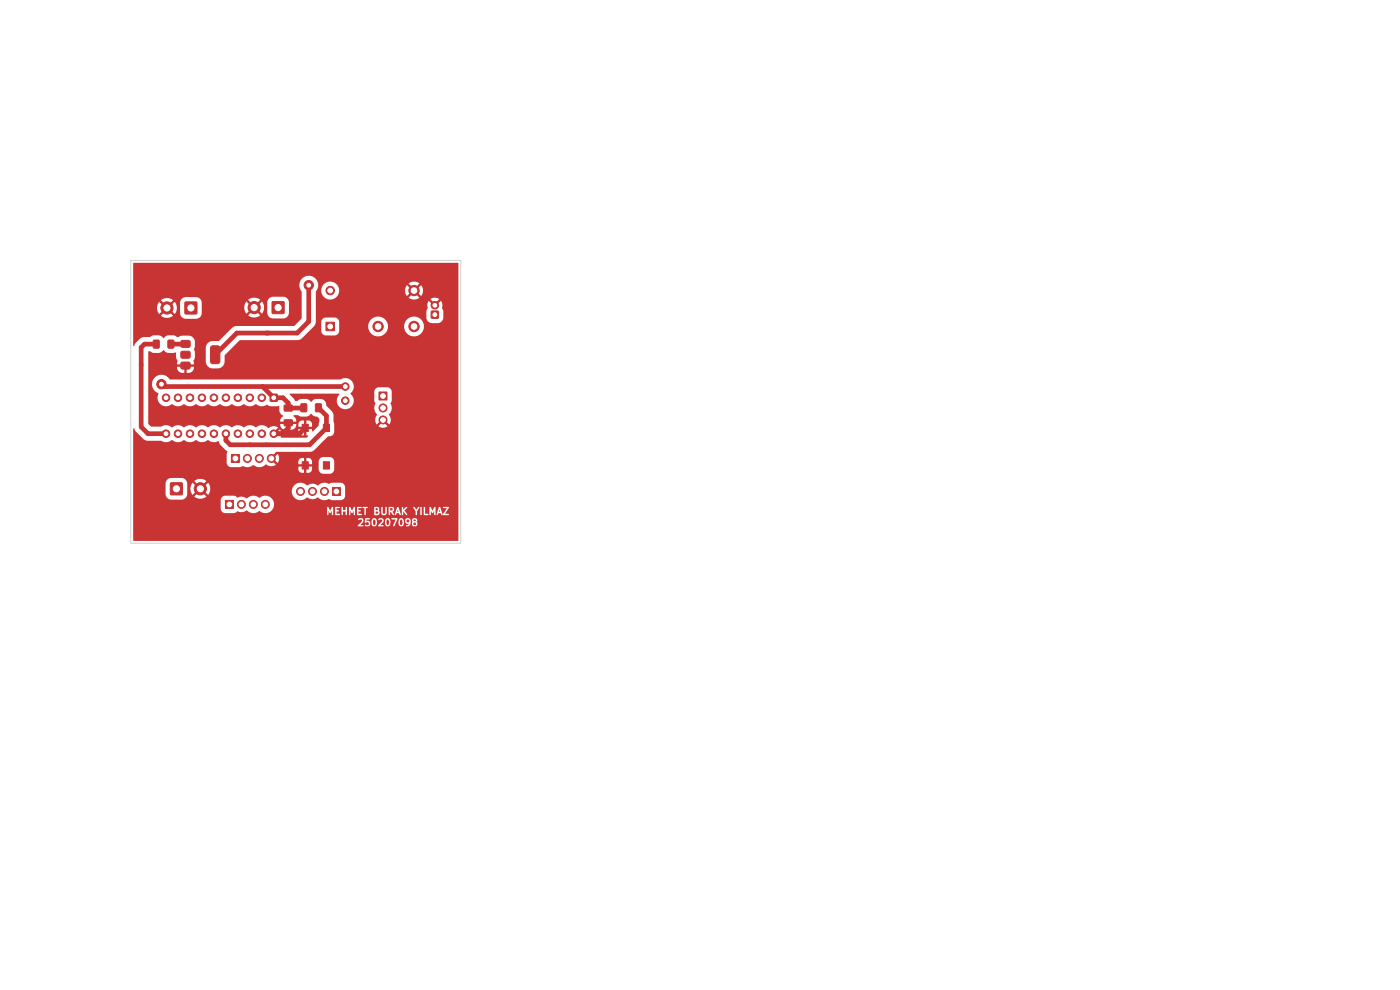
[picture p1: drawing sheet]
<svg xmlns="http://www.w3.org/2000/svg" width="297mm" height="210mm" viewBox="0 0 297 210" stroke-linecap="round" stroke-linejoin="round" font-family="sans-serif">
<g fill="#c83434">
<path d="M79.2 110.3l.2-.1a.71 .71 0 0 1 0 1.2l-.3-.4z"/>
<path d="M82.1 110.3l.1-.1a.71 .71 0 0 1 0 1.2l-.2-.4z"/>
<path d="M84.9 110.3l.2-.1a.71 .71 0 0 1 0 1.2l-.3-.4z"/>
<path d="M86.3 110.2l.5 .1-.1 .5-.4-.1z"/>
<path d="M87.7 110.3l.4-.1 .1 .2-.3 .1z"/>
<path d="M79.7 108.5l.5 .1v.3l-.5 .1z"/>
<path d="M79.7 107.8h.4v.3l-.4 .1z"/>
<path d="M82.8 107.8h.4l.1 .4-.5 .1z"/>
<path d="M84.4 108.1l.1 .5h-.3z"/>
<path d="M93.2 108.1l.2 .5h-.3z"/>
<path d="M69.2 107.3h26.2v4.6h-26.2v-.4h6.7l.1 .2h1v-.3h-.6l.6-.6 .6 .1 .6-.1v.6l-.7-.1-.1 .1 .3 .3h.4l.4-.4-.1-.7h.4l.1 .7 .4 .4 .5-.2h.4l.1 .2h1v-.3h-.6l.7-.8h.3l.1 .9 .6 .2 .3-.2 .1-.5-.2-1 1.4 .2-.6 1.3 .1 .2 .6-1.1h.4l.1 .7 .2 .3h.6l.3-.6-.1-.7h.4v.4l.2 .3 .6 .1-.2 .3-.5 .1 .1 .2 .5-.1 .3-.3 .1-1h.3l.1 .4-.1 .6 .2 .3 .5 .1 .4-.4-.1-.6 .1-.4-.4-.4-.5 .1-.2 .3h-.3l-.4-.4-.5 .1-.2 .3h-.4l-.2-.3-.4-.1-.3 .2-.2 .5h-.4l.2-.5-.1-.2-1.2 .1-.9-.1-.3 .2-.1 .5h-.3v-.3l-.2-.3-.6-.1-.3 .2v.2l.6-.1 .2 .2-.1 .2-.8 .9h-.4l.2-.9-.2-.5-.3-.2-.4 .1-.3 .6h-.4l-.7-.1v-.3h.7v-.3h-.8l-.2 .9h-.4v-.7l-.7-.2-.3 .2v.2l.6-.1 .2 .3-.9 1h-6.7v-3.9h.2v1.5l.1 .2 .2-.1v-.9l.3 .6 .4-.6v.9h.3v-1.6h.4v1.5l.1 .2 .9-.1-.1-.2h-.6v-.5l.5-.1-.1-.2h-.4v-.4h.6l.1-.2h.4v1.5l.1 .2 .2-.1v-.7h.5v.7h.3v-1.6h.4l.1 1.7 .2-.1v-.9l.4 .6 .3-.6v.9l.3 .1v-1.7h.4l.1 1.6 .8 .1 .1-.3h-.7v-.5l.5-.1-.1-.2h-.4v-.4h.6l.3-.2 .1 .2h.3v1.3l.1 .2 .2-.1v-1.4l.4-.2h1.4v1.5l.1 .2h.6l.4-.4-.1-.6 .1-.4-.2-.3h.6v1.3l.4 .4h.3l.3-.2 .1-1.5h.5v1.7l.2-.1 .1-.6h.1l.5 .7 .3-.2 .2 .2 .2-.4h.5l.3 .4 .1-.2-.4-1.5h.6l.1 1.6h.2l.1-.7 .7 .8 .1-.2-.6-.8 .6-.7h1.3l.5 .9 .1 .8 .2-.1v-.7l.5-.9h.2v1.7l.3-.1v-1.6h.4v1.6l.9 .1v-.3h-.6v-1.4h.9v1.5l.1 .2 .2-.1v-.9l.3 .6 .4-.6 .1 1 .2-.2 .4 .2 .2-.4h.5l.2 .4 .3-.2 .1 .2h1l.1-.3h-.8l.9-1.4-.2-.1-1.1 .1 .1 .2h.7l-.9 1.3-.5-1.5-.2-.1-.6 1.6h-.2v-1.5l-.1-.1-.6 .9-.4-.9-.2 .1h-.9l-.1-.1-.2 .1h-.4l-.1-.1-.4 .1-.2-.1-.5 .6-.5-.6-.1 .1h-1.3l-.2-.1-.7 .6v-.6l-.9 .1-.2-.1-.7 1.6h-.1l-.4-.5 .3-.3 .1-.4-.4-.4h-.6l-.1 .1-.7-.1-.1 1.3-.3 .2-.2-.2v-1.2l-.1-.1-.2 .1-.9-.1h-.5l-.1 .1-3.5-.1-.2 .1h-.4l-.1-.1-.5 .9-.5-.9-.2 .1-.6-.1-.1 .7h-.5l-.2-.7-.1 .1-.5-.1-1.3 .1-.2-.1-.5 .9-.3-.9-.5 .1z"/>
<circle cx="88" cy="111.1" r=".3"/>
</g>
<g fill="#c83434" stroke="#c83434" stroke-width=".21">
<path d="M38.5 72.3h1.7l.2 .3-.1 .9-.3 .2-1.5-.1-.2-.3 .1-.8z"/>
<path d="M38.5 74.6h1.7l.2 .3-.1 .9-.3 .2-1.5-.1-.2-.3 .1-.8z"/>
<path d="M38.5 76.9h1.7l.2 .3-.1 .9-.3 .2-1.5-.1-.2-.3 .1-.8z"/>
<path d="M44.8 73.5l.2-.1h1.1l.5 .2 .1 3.1-.3 .4h-1.4l-.3-.2-.1-3z"/>
<path d="M67 85.7h1.1v1.6h-1.1z"/>
<path d="M63.9 85.7h1.1v1.6h-1.1z"/>
<path d="M70.5 103.4h1.7v1.7h-1.7z"/>
<path d="M32.6 72.2h1.1v1.6h-1.1z"/>
<path d="M35.7 72.2h1.1v1.6h-1.1z"/>
<path d="M64.1 98h1.3v1.5h-1.3z"/>
<path d="M64.1 90h1.3v1.6h-1.3z"/>
<path d="M68.6 98h1.3v1.5h-1.3z"/>
<path d="M68.6 90h1.3v1.6h-1.3z"/>
<path d="M80.4 83.2h1.7v1.7h-1.7z"/>
<path d="M91.5 66h1.5v1.5h-1.5z"/>
<path d="M49.1 96.4h1.7v1.7h-1.7z"/>
<path d="M47.8 106.2h1.7v1.7h-1.7z"/>
<path d="M69.2 68.4h1.8v1.8h-1.8z"/>
<path d="M39.3 64.1h2.4v2.5h-2.4z"/>
<path d="M57.4 83.7h1.4v1.4h-1.4z"/>
<path d="M57.8 64h2.4v2.5h-2.4z"/>
<path d="M36.2 102.5h2.4v2.4h-2.4z"/>
<path d="M60.3 86h1.7v1.1h-1.7z"/>
<path d="M60.3 89.1h1.7v1.2h-1.7z"/>
<circle cx="68.8" cy="104.2" r=".85"/>
<circle cx="66.3" cy="104.2" r=".85"/>
<circle cx="63.7" cy="104.2" r=".85"/>
<circle cx="81.2" cy="86.5" r=".85"/>
<circle cx="81.2" cy="89.1" r=".85"/>
<circle cx="73.2" cy="82" r=".8"/>
<circle cx="73.2" cy="85" r=".8"/>
<circle cx="92.2" cy="64.7" r=".8"/>
<circle cx="52.5" cy="97.2" r=".85"/>
<circle cx="55" cy="97.2" r=".85"/>
<circle cx="57.6" cy="97.2" r=".85"/>
<circle cx="51.2" cy="107" r=".85"/>
<circle cx="53.8" cy="107" r=".85"/>
<circle cx="56.3" cy="107" r=".85"/>
<circle cx="80.2" cy="69.3" r="1.1"/>
<circle cx="87.8" cy="61.6" r="1.1"/>
<circle cx="87.8" cy="69.3" r="1.1"/>
<circle cx="70.1" cy="61.6" r=".9"/>
<circle cx="35.4" cy="65.3" r="1.3"/>
<circle cx="55.5" cy="84.4" r=".8"/>
<circle cx="53" cy="84.4" r=".8"/>
<circle cx="50.5" cy="84.4" r=".8"/>
<circle cx="47.9" cy="84.4" r=".8"/>
<circle cx="45.4" cy="84.4" r=".8"/>
<circle cx="42.8" cy="84.4" r=".8"/>
<circle cx="40.3" cy="84.4" r=".8"/>
<circle cx="37.8" cy="84.4" r=".8"/>
<circle cx="35.2" cy="84.4" r=".8"/>
<circle cx="35.2" cy="92" r=".8"/>
<circle cx="37.8" cy="92" r=".8"/>
<circle cx="40.3" cy="92" r=".8"/>
<circle cx="42.8" cy="92" r=".8"/>
<circle cx="45.4" cy="92" r=".8"/>
<circle cx="47.9" cy="92" r=".8"/>
<circle cx="50.5" cy="92" r=".8"/>
<circle cx="53" cy="92" r=".8"/>
<circle cx="55.5" cy="92" r=".8"/>
<circle cx="58.1" cy="92" r=".8"/>
<circle cx="53.9" cy="65.2" r="1.3"/>
<circle cx="42.5" cy="103.7" r="1.3"/>
<circle cx="34.3" cy="81.5" r="1"/>
<circle cx="65.5" cy="60.5" r="1"/>
</g>
<path d="M55.7 82l.5 .5" fill="none" stroke="#c83434" stroke-width=".8"/>
<path d="M33.1 73h-2.5l-.6 .7v16.9l1.4 1.4h3.8M39.3 73h-3.1M65.5 60.5v7.7l-2.5 2.5h-12.8l-4.5 4.6M34.2 81.5l.5 .5h38.5M55.7 82l2.4 2.4h1.9l1.1 1.1v1.1l3.3-.1M61.1 89.7v1.1l-1.2 1.2M64.8 90.8l-1.3 1.2h-5.4M67.5 86.5l1.7 1.7v2.6l-3.5 3.6h-16.9l-.9-1v-1.4" fill="none" stroke="#c83434" stroke-width="1"/>
<path d="M28.3 55.8h68.9v58.9h-68.9v-3h67v-4.2h-25.9v4.2h-41.1v-5.6h18.5v1.9l.5 .7 .5 .2h1.8l.8-.4a2.08 2.08 0 0 0 2-.2 2.02 2.02 0 0 0 2.7 .1 1.88 1.88 0 0 0 2.6-.2 1.88 1.88 0 0 0-.2-2.6 1.88 1.88 0 0 0-2.6 0 2.08 2.08 0 0 0-2.6 .1 2.06 2.06 0 0 0-2-.2l-.6-.3h-2.1l-.5 .2-.3 .7h-18.5v-3.5h6.8v2.3a1.25 1.25 0 0 0 1.2 1.1h2.4a1.25 1.25 0 0 0 1-1.2v-1.2h.7l.1 .8 .3 .6 1.1-1.1 .4 .4-1.1 1 .1 .1a2.09 2.09 0 0 0 2.5-.1l-1.1-1 .4-.4 1.1 1.1 .4-.9h17.3a1.94 1.94 0 0 0 1.2 1.9 1.94 1.94 0 0 0 2.1-.5 2.01 2.01 0 0 0 2.3 0 2.04 2.04 0 0 0 2.4 .4l.6 .2h1.9l.5-.3 .3-.6v-2l-.3-.5-.6-.3-2.2 .1a.68 .68 0 0 1-.9-.1 2.51 2.51 0 0 0-1.9 .6 2.01 2.01 0 0 0-2.2 0 1.85 1.85 0 0 0-2-.5 1.85 1.85 0 0 0-1.2 1.6h-17.3v-.8l-.4-.9-1.1 1-.4-.3 1.1-1.1a2.08 2.08 0 0 0-2.6 0l1.1 1.1-.4 .3-1.1-1-.4 1.2h-.7v-1.2a1.24 1.24 0 0 0-1.2-1h-2.3a1.25 1.25 0 0 0-1.1 1.2h-6.8v-3.1h35l.2 .5 .3 .2 1.2 .1a.9 .9 0 0 0 1.2-.8v-.5h-1.2v1.3h-.5v-1.3h-1.2v.5h-35v-8.6h.2l.3 .6 2 1.9 3.4 .1a2.24 2.24 0 0 0 2.4-.1l.2 .1a2.2 2.2 0 0 0 2.3-.1l.2 .1a2.2 2.2 0 0 0 2.3-.1l.2 .1a2.2 2.2 0 0 0 2.4-.1l.2 .1a2.08 2.08 0 0 0 2 .1l.4 .8 1.4 1.3-.1 .6v2a1 1 0 0 0 .9 .8h2a.82 .82 0 0 1 1.1 0h.7l.9-.5a2.11 2.11 0 0 0 2.8-.1 1.64 1.64 0 0 0 2 .1l-.8-.9 .3-.3 .9 .8 .2-.3h4.2v.6h2.9v-.6h1.4v1.8a1.02 1.02 0 0 0 .9 .8h1.6l.6-.4 .2-.5v-1.7l-.3-.7-.5-.2h-1.7l-.5 .2-.3 .7h-1.4a.9 .9 0 0 0-1.2-.7v1.3h-.5v-1.3l-.9 .1-.3 .6h-4.2a1.63 1.63 0 0 0-.2-1.6l-.9 .8-.3-.3 .9-.9 7.7-.2 3.3-3.1a1.15 1.15 0 0 0 1.3-1l-.2-3.8-.3-.6-1.2-1.2a1.26 1.26 0 0 0-1.2-1.4l-1.3 .1-.7 .5-.5-.4-.6-.2h-1l-.8 .5h-.4l-1.2-1.5 10.4-.1 .1 .1a1.83 1.83 0 0 0 0 2.7 1.83 1.83 0 0 0 2.7-.2 1.83 1.83 0 0 0-.4-2.6l.4-.4h4.7l.1 2.1a.68 .68 0 0 1-.1 1 2.51 2.51 0 0 0 .6 1.8 1.64 1.64 0 0 0-.1 2.1l.9-.9 .3 .4-.8 .8 .1 .1a1.64 1.64 0 0 0 1.8-.1l-.8-.8 .3-.4 .9 .9 .1-.2a2.06 2.06 0 0 0-.2-2 2.1 2.1 0 0 0 .4-2.4l.2-.6v-1.9a1 1 0 0 0-.9-.9l-2.2 .1-.4 .4-.2 .5h-4.7l.1-.1a1.82 1.82 0 0 0-.3-2.3 1.82 1.82 0 0 0-2.3-.2h-36.2a2.04 2.04 0 0 0-3.4-.2 2.04 2.04 0 0 0 1 3.2 1.81 1.81 0 0 0 .5 2.3 1.81 1.81 0 0 0 2.3-.1 2.24 2.24 0 0 0 2.7 0l.2 .2a2.2 2.2 0 0 0 2.3-.2l.2 .2a2.2 2.2 0 0 0 2.4-.2l.2 .2a2.2 2.2 0 0 0 2.3-.2l.2 .2a2.2 2.2 0 0 0 2.4-.2l.2 .2a2.2 2.2 0 0 0 2.3-.2l.2 .2a2.2 2.2 0 0 0 2.3-.2 2.14 2.14 0 0 0 2.4 .2l.6 .3 1.9-.1 .1 1.1a1.22 1.22 0 0 0 .7 .9l.1 .2-.6 .6-.1 .5h3.4a1.44 1.44 0 0 0-.6-1.1l.2-.2h.8l.7 .3h1.1l1-.6 .5 .4 .8 .2 .4 .4-.1 1.5-1.2 1.2h-.2v-.5h-1.2v1.4l.4 .1-.4 .3h-5.5l.1-1.2h3.7a.9 .9 0 0 0 1.2 .8v-1.4h-1.2v.6h-3.7l-.2-.5-.9 .9-.4-.4 .9-.9a2.14 2.14 0 0 0-2.1 .1 1.8 1.8 0 0 0-2.6-.2 2.24 2.24 0 0 0-2.6 0 2.08 2.08 0 0 0-2.6 0 2.08 2.08 0 0 0-2.5 0 2.08 2.08 0 0 0-2.6 0 2.08 2.08 0 0 0-2.5 0 2.08 2.08 0 0 0-2.5 0 2.08 2.08 0 0 0-2.6 0 1.85 1.85 0 0 0-2.2-.1h-2.1l-.4-.4h27.7l.1 .2a1.15 1.15 0 0 0 1.4 .8h1a1.06 1.06 0 0 0 .9-1.1h.5v.5h2.9v-.5a.9 .9 0 0 0-1.2-.8v1.3h-.5v-1.3h-.6l-.4 .3-.2 .5-1.9-.1v1.2h-.5v-1.2h-1.5v.2h-27.7l-.2-.2v-11.9l6.1 .1a1.25 1.25 0 0 0 1.5 1 1.59 1.59 0 0 0 2-.8v-.5h-1.5v1.3h-.5v-1.3h-1.5v.2h-6.1v-3.5l1.1 .4h1l.6-.2 .5-.4 .5 .4 .5 .2 1.5-.1 .2 1.2a.89 .89 0 0 1 .2 1.1v.2h3.5l-.1-.7 .3-.8 .1-1a.87 .87 0 0 1-.1-1h2.3v2.9a1.49 1.49 0 0 0 1.5 1.5l1.2-.1a1.5 1.5 0 0 0 1.4-1.4v-1.3l3.2-3.2 12.5-.1 .6-.3 2.6-2.6 .4-.9h1.2v2a1.02 1.02 0 0 0 .9 .9h1.9l.5-.2 .4-.7 .1-1.2h6.1v.3a2.11 2.11 0 0 0 2.3 2 2.11 2.11 0 0 0 1.9-2.3h3.4v.3a2.11 2.11 0 0 0 3.2 1.7 2.11 2.11 0 0 0 0-3.6 2.11 2.11 0 0 0-3.2 1.6h-3.4v-.3a2.11 2.11 0 0 0-2.2-1.6 2.11 2.11 0 0 0-2 1.9h-6.1l-.1-.9-.4-.7-.5-.1h-1.9a.99 .99 0 0 0-.9 .9h-1.2v-2.2h23.4v1.3a1.24 1.24 0 0 0 1.2 1.2l1.4-.1a1.25 1.25 0 0 0 1.1-1.1l-.1-1.6a1 1 0 0 1-.1-1.2l-.4-.8-.8 .9-.4-.3 .9-.9-.1-.1a1.59 1.59 0 0 0-1.8 .1l.9 .9-.3 .3-.9-.9-.3 .6v1l-.3 .7h-23.4v-4.2l.2-.4h1a1.9 1.9 0 0 0 1.9 2 1.9 1.9 0 0 0 1.9-2h13.9l.1 .7 .3 .6 1-1 .3 .4-.9 .9a1.88 1.88 0 0 0 2.3 0l-1-.9 .4-.4 .9 1 .1-.1a1.89 1.89 0 0 0-.1-2.2l-.9 .9-.4-.3 1-1h-.1a1.89 1.89 0 0 0-2.2 0l.9 1-.3 .3-1-.9-.4 1h-13.9l-.1-.2a1.9 1.9 0 0 0-2-1.6 1.9 1.9 0 0 0-1.7 1.8h-1l.1-.1a2.01 2.01 0 0 0-2.1-2.9 2.01 2.01 0 0 0-1.2 3.4v5.6l-1.5 1.6-12.6 .1-.6 .3-2.8 2.8-1.5 .1a1.5 1.5 0 0 0-1.4 1.4h-2.3v-1.4a1.38 1.38 0 0 0-1.2-1.2h-1.5l-1 .3-.8-.4h-1.1l-1 .6-.5-.4-.6-.2h-1l-.8 .4h-1.5l-.6 .4-1.4 1.5v-8.2h5l.1 .8 .4 .6 1-1 .4 .3-1.1 1.1a2.08 2.08 0 0 0 2.6 0l-1-1.1 .3-.3 1.1 1 .1-.1a2.09 2.09 0 0 0 0-2.3h1v2.2a1.24 1.24 0 0 0 1.2 1.2h2.3a1.25 1.25 0 0 0 1.1-1.2v-1.3h9l.1 .8 .4 .6 1-1 .4 .4-1.1 1 .2 .1a2.09 2.09 0 0 0 2.4-.1l-1-1 .3-.4 1.1 1 .1-.1a2.09 2.09 0 0 0 0-2.3h1v2.3a1.24 1.24 0 0 0 1.2 1.2l2.3-.1a1.25 1.25 0 0 0 1.1-1.1v-2.4l-.4-.8-.7-.2-2.3-.1a1.24 1.24 0 0 0-1.2 1.2h-1l-.1-.1-1.1 1-.3-.4 1-1a2.08 2.08 0 0 0-2.6 0l1.1 1-.4 .4-1-1-.5 1.1h-9v-1a1.25 1.25 0 0 0-1.2-1.1h-2.3a1.25 1.25 0 0 0-1.1 1.2h-1l-.1-.2-1.1 1.1-.3-.4 1-1a2.08 2.08 0 0 0-2.6 0l1.1 1-.4 .4-1-1.1-.5 1.2h-5z" fill="#c83434"/>
<path d="M27.8 55.3h70v60h-70z" fill="none" stroke="#d0d2cd" stroke-width=".21"/>
<g fill="#fff" stroke="#fff" stroke-width=".21">
<circle cx="34.3" cy="81.5" r=".4"/>
<circle cx="65.5" cy="60.5" r=".4"/>
<circle cx="71.4" cy="104.3" r=".5"/>
<circle cx="68.8" cy="104.3" r=".5"/>
<circle cx="66.3" cy="104.3" r=".5"/>
<circle cx="63.8" cy="104.3" r=".5"/>
<circle cx="81.2" cy="84" r=".5"/>
<circle cx="81.2" cy="86.5" r=".5"/>
<circle cx="81.2" cy="89.1" r=".5"/>
<circle cx="73.2" cy="82" r=".4"/>
<circle cx="73.2" cy="85" r=".4"/>
<circle cx="92.2" cy="66.7" r=".4"/>
<circle cx="92.2" cy="64.7" r=".4"/>
<circle cx="49.9" cy="97.3" r=".5"/>
<circle cx="52.5" cy="97.3" r=".5"/>
<circle cx="55" cy="97.3" r=".5"/>
<circle cx="57.6" cy="97.3" r=".5"/>
<circle cx="48.7" cy="107" r=".5"/>
<circle cx="51.2" cy="107" r=".5"/>
<circle cx="53.8" cy="107" r=".5"/>
<circle cx="56.3" cy="107" r=".5"/>
<circle cx="80.2" cy="69.3" r=".6"/>
<circle cx="87.8" cy="61.6" r=".6"/>
<circle cx="87.8" cy="69.3" r=".6"/>
<circle cx="70.1" cy="69.3" r=".5"/>
<circle cx="70.1" cy="61.6" r=".5"/>
<circle cx="40.5" cy="65.3" r=".65"/>
<circle cx="35.4" cy="65.3" r=".65"/>
<circle cx="58.1" cy="84.4" r=".4"/>
<circle cx="55.5" cy="84.4" r=".4"/>
<circle cx="53" cy="84.4" r=".4"/>
<circle cx="50.5" cy="84.4" r=".4"/>
<circle cx="47.9" cy="84.4" r=".4"/>
<circle cx="45.4" cy="84.4" r=".4"/>
<circle cx="42.8" cy="84.4" r=".4"/>
<circle cx="40.3" cy="84.4" r=".4"/>
<circle cx="37.8" cy="84.4" r=".4"/>
<circle cx="35.2" cy="84.4" r=".4"/>
<circle cx="35.2" cy="92" r=".4"/>
<circle cx="37.8" cy="92" r=".4"/>
<circle cx="40.3" cy="92" r=".4"/>
<circle cx="42.8" cy="92" r=".4"/>
<circle cx="45.4" cy="92" r=".4"/>
<circle cx="47.9" cy="92" r=".4"/>
<circle cx="50.5" cy="92" r=".4"/>
<circle cx="53" cy="92" r=".4"/>
<circle cx="55.5" cy="92" r=".4"/>
<circle cx="58.1" cy="92" r=".4"/>
<circle cx="59" cy="65.2" r=".65"/>
<circle cx="53.9" cy="65.2" r=".65"/>
<circle cx="37.4" cy="103.7" r=".65"/>
<circle cx="42.5" cy="103.7" r=".65"/>
</g>
</svg>
